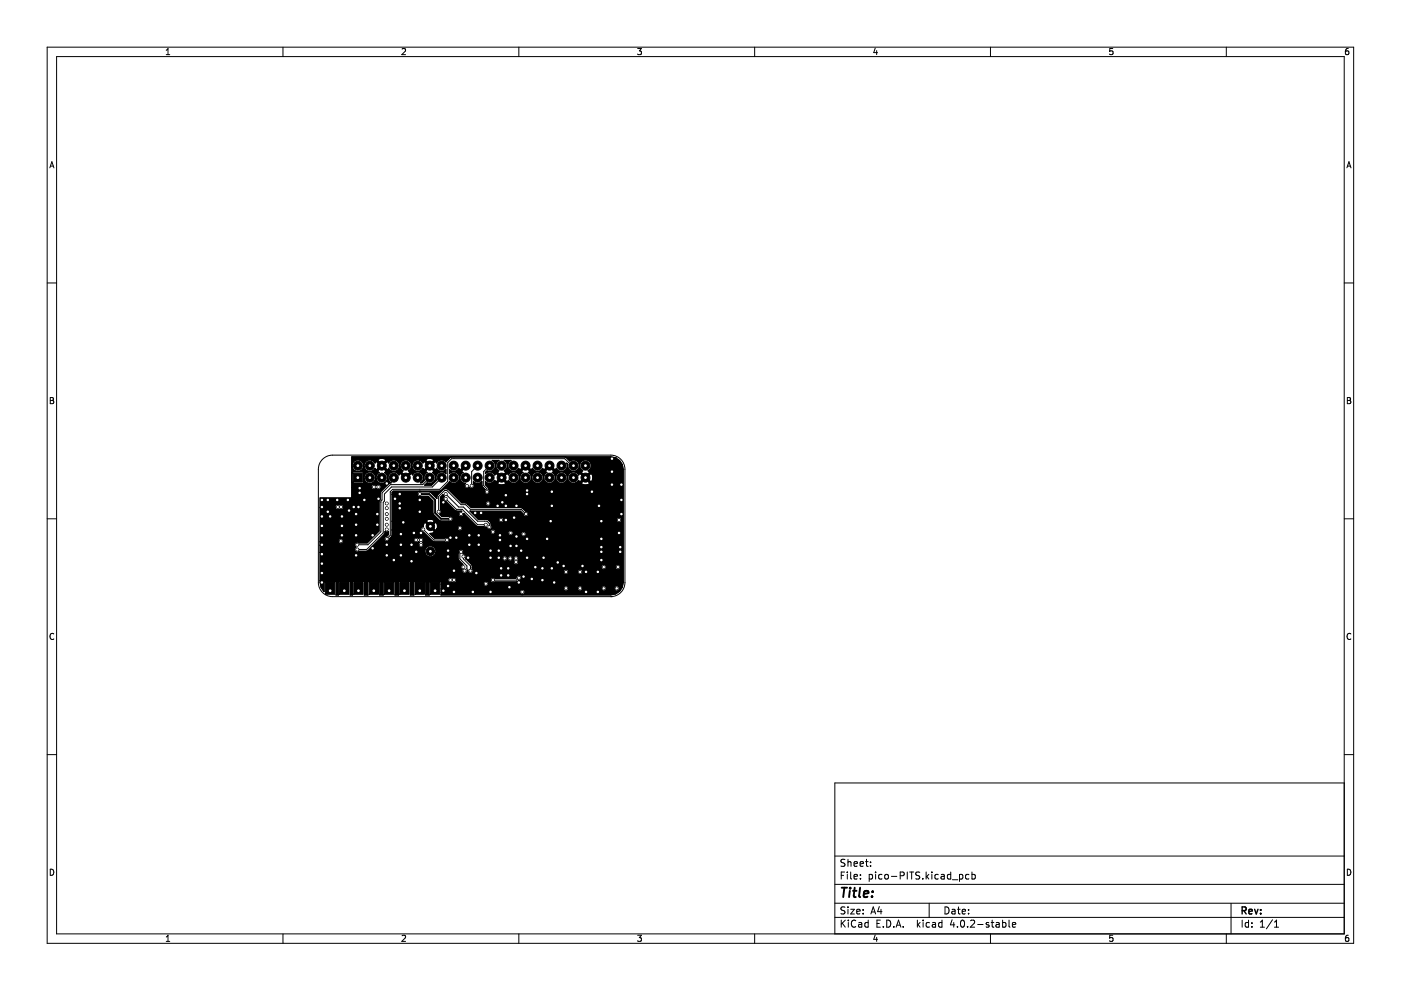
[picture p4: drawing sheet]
<svg xmlns="http://www.w3.org/2000/svg" width="297mm" height="210mm" viewBox="0 0 297 210" stroke-linecap="round" stroke-linejoin="round" font-family="sans-serif">
<g fill="none" stroke="#000" stroke-width=".21">
<path d="M10 10h277v190h-277zM12 12h273v186h-273zM35.2 11.6h.8M35.2 10.7l.4-.4v1.3M60 10v2M85.2 10.4l.5-.1 .3 .4-.8 .9h.8M110 10v2M135.2 10.3h.8l-.4 .5 .3 .1v.6l-.2 .1-.5-.1M160 10v2M185.6 10.2l-.4 1h.9M185.9 10.7v.9M210 10v2"/>
<path d="M235.9 10.3h-.6l-.1 .6 .7-.1v.7l-.2 .1-.5-.1M260 10v2M285.9 10.3l-.4 .1-.2 .2-.1 .7 .3 .3 .4-.1v-.7h-.4l-.3 .2M10.6 35.6l.4-1.3 .4 1.3M10.7 35.2h.6M285.6 35.6l.4-1.3 .4 1.3M285.7 35.2h.6M10 60h2M285 60h2M10.7 84.3h.4l.2 .2-.2 .4 .2 .1 .1 .3-.2 .3h-.5zM10.7 84.9h.4M74.6 99h.1"/>
<path d="M74.6 99a1.25 1.25 0 0 0 1.3 1 1.25 1.25 0 0 0 1.2-1M74.6 99a1.25 1.25 0 0 1 1.3-1.5 1.25 1.25 0 0 1 1.2 1.5M77.1 99h.1M78.9 97.6h1.2M80.2 97.4a1.2 1.2 0 0 1 1.6 .2l-.8 .9-.9-.9zM80.7 98.7h.5M80.7 98.7l-.9 .9-.3-.3a1.23 1.23 0 0 1-1.3 .7 1.23 1.23 0 0 1-1-1M80.7 98.7l-.9-.8-.3 .3a1.24 1.24 0 0 0-1.5-.7 1.24 1.24 0 0 0-.8 1.5M81 99l.8 .9-.3 .3a1.24 1.24 0 0 1 .4 1.9 1.24 1.24 0 0 1-1.9-.1 1.24 1.24 0 0 1 .4-1.8l-.3-.3zM81.2 98.7l.9 .9 .3-.3a1.23 1.23 0 0 0 1.3 .7 1.23 1.23 0 0 0 1-1M81.2 98.7l.9-.8 .3 .3a1.24 1.24 0 0 1 1.5-.6 1.24 1.24 0 0 1 .8 1.4M84.7 99h.1"/>
<path d="M84.8 99a1.25 1.25 0 0 1 1.2-1.5 1.25 1.25 0 0 1 1.3 1.5M84.8 99l.2 .4 .5 .4-.3 .3 .8 .9 .9-.9-.3-.3 .5-.4 .2-.4M87.3 99h.1M87.5 98a1.23 1.23 0 0 1 2.2 .2l.3-.3 .9 .8-.9 .9-.3-.3a1.24 1.24 0 0 1-1.8 .5 1.24 1.24 0 0 1-.4-1.8zM89.1 97.6h1.1M90.3 97.4a1.2 1.2 0 0 1 1.7 .2l-.9 .9-.9-.9zM95.5 97l-.9 .9a1.21 1.21 0 0 0-2 .3l-.4-.3-.8 .8 .8 .9 .3-.3a1.2 1.2 0 0 0 2 .3v.8a1.23 1.23 0 0 0-1.6-.2 1.23 1.23 0 0 0-.3 1.6l-1.1 1.1h-1.5l.5-.5a1.23 1.23 0 0 0 1.7-.6 1.23 1.23 0 0 0-.5-1.6l.3-.3-.9-.9-.9 .9 .4 .3a1.18 1.18 0 0 0-.6 1.6l-.5 .6h-.4a1.23 1.23 0 0 0 .4-2 1.23 1.23 0 0 0-2 .3l-.3-.3-1.2 1.1M95.5 97l.3-.1h24l1 .9a1.23 1.23 0 0 1 1.4-.1 1.23 1.23 0 0 1 .6 1.3M95.5 97h.1M98.7 99h.1M98.7 98.5h.1M99 98.7l-.3-.2-1.1 1.1-.3-.3a1.2 1.2 0 0 1-2 .3v.8a1.24 1.24 0 0 1 1.8 0 1.24 1.24 0 0 1 0 1.8 1.24 1.24 0 0 1-1.8-.1v.1"/>
<path d="M99 98.7l-1.1 1.2 .3 .3a1.22 1.22 0 0 0-.7 1.3 1.22 1.22 0 0 0 1.2 1M101.3 98.7l-1.3 1.3v3M103.8 98.7l-1.2 1.3v3l.7 .7v.6M111.2 98.7h.1M111.4 98.5l1.2 1.1 .3-.3a1.21 1.21 0 0 0 1.1 .7 1.21 1.21 0 0 0 1.1-.7l.3 .3 1.1-1.1 1.1 1.1 .3-.3a1.23 1.23 0 0 0 1.7 .6 1.23 1.23 0 0 0 .6-1.7l.2 .2a1.24 1.24 0 0 0 .9 1.6 1.24 1.24 0 0 0 1.5-1M111.4 98.5l-1.1 1.1-.3-.3a1.23 1.23 0 0 1-2 .3 1.23 1.23 0 0 1 .4-2h-1.5a1.21 1.21 0 0 1 .7 1.1 1.21 1.21 0 0 1-.7 1.1l.3 .3-.8 .9-.9-.9 .3-.3a1.21 1.21 0 0 1-.7-1.1 1.21 1.21 0 0 1 .7-1.1h-1.5a1.23 1.23 0 0 1 .6 1.7 1.23 1.23 0 0 1-1.7 .5l-.3 .3v.3a1.2 1.2 0 0 1 2 .3l.3-.3 .9 .9M111.7 98.7h.1M116.2 98.7h.1M116.8 98.7h.1M121.6 98.7h-.4l-1.4-1.4h-24l-.9 .8v4l-1.6 1.7h-10l-.5 .5v9.2l-.8 .8M122.8 99h.1M123.1 98a1.24 1.24 0 0 1 2-.1 1.24 1.24 0 0 1-.4 1.9l.3 .3-.9 .9-.8-.9 .3-.3a1.21 1.21 0 0 1-.5-1.8z"/>
<path d="M130.5 97.1h.1M130.5 97.1l.9 .5 .5 .9 .2 1v24a2.67 2.67 0 0 1-2.6 2.6h-36v-2.6l-.2-.3-2.2 .1-.1 2.8h-.8l.1-2.6-.3-.3-2.2 .1v2.8h-.8v-2.6l-.2-.3-2.2 .1-.1 2.8h-.8l.1-2.6-.3-.3-2.2 .1v2.8h-.8v-2.6l-.2-.3-2.2 .1-.1 2.8h-.8l.1-2.6-.3-.3-2.2 .1v2.8h-.6l.1-2.6-.3-.3-2.2 .1v2.8h-.6v-2.8l-2.3-.1-.2 .3v1.9l-.6-.9-.2-1v-17.9h6.6M130.5 97.1l-1-.2h-54.9v8.6M285.7 84.3h.4l.2 .2-.2 .4 .2 .1 .1 .3-.2 .3h-.5zM285.7 84.9h.4M10 110h2M67.9 117.1h22.2M67.9 115.6h7.3M67.9 114.9h3.8M67.9 107.6h3.1M68.3 106h1.2M68.3 109.5h1.7"/>
<path d="M68.3 111.5v2M68.3 115.5v2M68.3 119.5v2M71 107.6a.59 .59 0 0 0 .9 .4M71.5 106h2.3M71.9 107a.59 .59 0 0 0-.6 0 .59 .59 0 0 0-.3 .6M71.9 107h.1M71.9 108h.1M72 107a.58 .58 0 0 1 .7 .1 .58 .58 0 0 1 0 .8 .58 .58 0 0 1-.8 .1M72.5 111.5v2M74.5 105.6h.1M74.6 105.6h-.1"/>
<path d="M74.6 105.5v.1M74.6 103.4h4.1M74.6 100.3h.1M74.7 100.1h2.3v2.3h-2.3zM75 107.5h1M75.2 115.6l.2 .4M75.4 116h.1M77.1 101.5h.1M77.2 101.5a1.25 1.25 0 0 0 1.2 1 1.25 1.25 0 0 0 1.2-1M77.2 101.5a1.25 1.25 0 0 1 1.2-1.5 1.25 1.25 0 0 1 1.2 1.5M78.7 103.4a.58 .58 0 0 0 .4 .4 .58 .58 0 0 0 .6-.3M79 116.3l-1.5 1.5h-2"/>
<path d="M79.6 101.5h.1M79.7 103.5l.1 .1M79.8 103a.58 .58 0 0 0-.8-.3 .58 .58 0 0 0-.3 .7M79.8 102.9a.59 .59 0 0 1 .8-.1 .59 .59 0 0 1 0 .9 .59 .59 0 0 1-.8-.1M79.8 102.9v.1M80 109h-4.5v2.3M80 111.3v1.2l-1 1M80.4 106.1h.1M80.4 106.1v6.5l-2.6 2.5-1.7-.1a.59 .59 0 0 0-.7 0 .59 .59 0 0 0-.2 .6M81.5 113.3l-3.5 3.5-1.8 .1a.58 .58 0 0 1-.9 0 .58 .58 0 0 1 .2-.9M81.5 113.3h.1M81.5 113.3l.1-.6 .5 .1 .3-.1v.6l-.4 .4a.58 .58 0 0 0-.5 .8 .58 .58 0 0 0 1 .1"/>
<path d="M82 115.5v2.3M82.5 114.6h5.2M82.5 102.5h.1M82.5 102.5l-1.8 1.9-.1 1.4-.2 .3M83 113.8l-.4 .4-.1 .4M83 113.8h.1M83.1 110.5h7.3M83.1 112.4h6.1M83.1 104.9h5.3M85 115.5v2.3M85.8 101.3l.2 .2M85.8 101.3l-.9-.9-.3 .3a1.23 1.23 0 0 0-2-.3 1.23 1.23 0 0 0 .4 2l-.5 .1"/>
<path d="M85.8 101.3h.1M86 101.5h.1M86.3 101.3h.1M87.7 114.6a.59 .59 0 0 0 .4 .5 .59 .59 0 0 0 .6-.3M87.7 114.6a.58 .58 0 0 1 .3-.6 .58 .58 0 0 1 .8 .2 .58 .58 0 0 1 .9-.1 .58 .58 0 0 1-.2 .9 .59 .59 0 0 1 .2 .9 .59 .59 0 0 1-.9 0 .59 .59 0 0 1 .1-.9M87.8 113l-.5 .5v2M88.3 117v1l-1 1M88.4 104.9a.59 .59 0 0 0 .9 .3M88.7 114.8h.1M88.7 114.8l.3 .2M89 115h-.1M89 108.5v.3"/>
<path d="M89.2 112.4l2.5 2.4M89.2 112.4a.57 .57 0 0 1 .6-.7l.1-.8 .3-.1 1.9 1.9-.1 .2-.9 .2 1.1 1h2.1a.58 .58 0 0 1 .9 0 .58 .58 0 0 1 0 .8 .58 .58 0 0 1-.9 0l-2.4-.1M89.3 104.3a.59 .59 0 0 0-.6 0 .59 .59 0 0 0-.3 .6M89.3 104.3h.1M89.3 105.2h.1M89.3 104.3h1.9l1.4 1.4 .1-.7 1.3-1.3 .8-.1 3.1 3 1 .1 1 .9h10.6l1 .8a.58 .58 0 0 1 .6 .6 .58 .58 0 0 1-.6 .6 .58 .58 0 0 1-.6-.6l-.6-.6h-10.7l1.8 1.7 2 .1 .6 .5M89.8 112.3l2.2 2.2h2.8M90.5 110.3a1.15 1.15 0 0 1 1.6 .2l-.8 .8-.9-.8zM91.1 101.3l-1.5 1.5h-6.8l-1.8 1.7v1.5l-.2 .3v6.5l-2.8 2.7h-2.2M91.3 111.9h-.1M91.5 111.6h-.5M91.7 114.8h.1"/>
<path d="M91.7 114.8h.2M91.9 114.8h.1M92 112.9h11.9M92.3 110.8a1.07 1.07 0 0 1 .3 1.5l-.3 .1-.8-.8zM92.4 117.3h4.7M92.6 112.1h4.3M93 108.5v-3.2l1.3-1.3h.5l3 3h1l1 1h10.7l1 1M93.5 104h.1M93.5 104l-.2 .1h-9.9l-.3 .3v9.1l-.1 .3M93.7 101.3l-2 2h-8.7l-1.5 1.5v1.5l-.2 .2v6.5l-3.5 3.5h-2M93.9 104.9l-.5 .5v2.7l.1 .1a.57 .57 0 0 1-.3 .8l.5 .5h1.5a.59 .59 0 0 1 .9 .5 .59 .59 0 0 1-.9 .5h-1.7l-.3-.2-1.4-1.4v-2.7l-1-1h-1.5M93.9 104.9l.3 .3"/>
<path d="M93.9 104.9h.1M94.2 105.3a.58 .58 0 0 0-.3 .6 .58 .58 0 0 0 .6 .4l2 2M94.2 105.2v.1M94.5 104.8l2.8 2.7h1l3 3h2l.5 .5v.8M94.5 105.8l2.3 2.2h1.2l3.3 3.3h1.7M95.2 102.3l-1.7 1.7M95.2 102.3h.1M95.3 102.2h.1M95.3 102.2l-.1 .1M96.5 108.3h.1M96.6 108.3h.1M96.6 108.3l1.3 .1a.58 .58 0 0 0-.7 .5 .58 .58 0 0 0 .6 .7 .58 .58 0 0 0 .5-.8l2.8 2.8h1.5l.6 .2a.58 .58 0 0 0 .8 .5 .58 .58 0 0 0 .1-1l-.1-.6"/>
<path d="M97.1 117.3l.1 1.3 .9 1.1a.58 .58 0 0 0-.4 .5 .58 .58 0 0 0 .3 .6 .58 .58 0 0 0 .4 .8 .58 .58 0 0 0 .7-.6l.1-.2a.58 .58 0 0 0 .7 .8 .58 .58 0 0 0 .2-1l-.1-.9M97.2 117.1l-.1 .2M97.2 117.1a.58 .58 0 0 1 .7-.7 .58 .58 0 0 1 .2 1 .58 .58 0 0 1 .7 .3 .58 .58 0 0 1-.1 .7l1.3 1.3M97.2 117.1h.1M97.8 117l-.3 .3v1.2l1.5 1.5v.5l-.5 .5M98.3 118v.5l1.5 1.5v1M98.7 102.5a.59 .59 0 0 0-.1 .9 .59 .59 0 0 0 .9-.1M98.7 102.5h.1M98.8 118.5h7.6M99.1 106.9h3.8M99.5 103.3h.1M99.5 113.5l2 2"/>
<path d="M99.5 103.3a.58 .58 0 0 0 .9 .1 .58 .58 0 0 0 0-.8v-.5a1.18 1.18 0 0 0 1.8 0v1l.7 .7a.58 .58 0 0 0-.1 .9 .58 .58 0 0 0 .9 0 .58 .58 0 0 0-.1-.9l-.1-.4M100 119.7h.1M101.5 113.5l-2 2M103.5 103.4h.1M103.6 110.4h2.1M104 118.3h1.8M104 116.8h1.8M104 110.7h.1M104.3 102.4h1.2M105 113.1h2.7M105.7 110.4a.59 .59 0 0 0 .5 .4 .59 .59 0 0 0 .6-.4M105.7 110.4a.59 .59 0 0 1 .6-.7 .59 .59 0 0 1 .5 .7"/>
<path d="M106.1 101.3l-.9 .8-.3-.3a1.2 1.2 0 0 1-2 .3v.7l.6 .6M106.1 101.3h.5M106.4 101.5l.8 .9a1.12 1.12 0 0 1-1.6 .2l-.1-.2zM106.4 118.5a.59 .59 0 0 0 .6 .5 .59 .59 0 0 0 .6-.5M106.6 101.3l.9-.9 .3 .3a1.24 1.24 0 0 1 1.5-.6 1.24 1.24 0 0 1 .8 1.4M106.6 101.3l.9 .8 .3-.3a1.23 1.23 0 0 0 1.3 .7 1.23 1.23 0 0 0 1-1M106.8 110.4h23.9M107.6 118.5h.1M107.6 118.3a.59 .59 0 0 0-.7-.5 .59 .59 0 0 0-.5 .7M107.6 118.5a.59 .59 0 0 0 .6 .5 .59 .59 0 0 0 .6-.5M107.6 118.3a.59 .59 0 0 1 .7-.5 .59 .59 0 0 1 .5 .7M107.6 118.3v.2"/>
<path d="M108.7 113.4h1.7M108.8 118.5h.1M108.9 118.1a.63 .63 0 0 1 .9-.1 .63 .63 0 0 1 .1 .9 .58 .58 0 0 1-.1 .8 .58 .58 0 0 1-.8-.1 .58 .58 0 0 1 0-.8l-.2-.3zM109.5 113.8v2M110.1 101.5h.1M110.2 101.5a1.19 1.19 0 0 1 .7-1.3l-.3-.3 .8-.9 .9 .9-.3 .3a1.19 1.19 0 0 1 .7 1.3M110.2 101.5a1.25 1.25 0 0 0 1.2 1 1.25 1.25 0 0 0 1.3-1M111.8 114.3v4M112.7 101.5h.1M112.7 101.5a1.25 1.25 0 0 0 1.3 1 1.25 1.25 0 0 0 1.2-1M112.7 101.5a1.25 1.25 0 0 1 1.3-1.5 1.25 1.25 0 0 1 1.2 1.5M115.2 101.5h.1"/>
<path d="M115.3 101.5a1.25 1.25 0 0 0 1.2 1 1.25 1.25 0 0 0 1.2-1M115.3 101.5a1.19 1.19 0 0 1 .7-1.3l-.4-.3 .9-.9 .9 .9-.3 .3a1.19 1.19 0 0 1 .6 1.3M116 114.3v3.2l-.7 .8M117 107.3v3l-.2 .2M117 104.3h8.5M117.7 101.5h.1M117.8 101.5a1.25 1.25 0 0 0 1.2 1 1.25 1.25 0 0 0 1.3-1M117.8 101.5a1.25 1.25 0 0 1 1.3-1.5 1.25 1.25 0 0 1 1.2 1.5M120.3 101.5h.1M122.1 102.4h1.2M123.9 101.3l-.9 .8-.3-.3a1.23 1.23 0 0 1-1.3 .7 1.23 1.23 0 0 1-1-1M123.9 101.3l-.9-.9-.3 .3a1.24 1.24 0 0 0-1.5-.6 1.24 1.24 0 0 0-.8 1.4"/>
<path d="M123.9 101.3h.5M124.1 101.5l.9 .9a1.12 1.12 0 0 1-1.6 .2l-.1-.2zM124.4 101.3l.9-.9a1.12 1.12 0 0 1 .2 1.6l-.2 .1zM127 107.3v2.7l.5 .5M127.5 118.8l-.7 .7v1.8M129.8 102.8h2M131.8 106v3M285 110h2M11.4 134.4a.58 .58 0 0 0-.8 .5 .58 .58 0 0 0 .8 .6M67.9 123.1h27M93.5 125.6h16.7M93.5 124.9h25.9"/>
<path d="M93.5 123.9h8.9M94.9 123.1a.64 .64 0 0 1 .3-.6 .64 .64 0 0 1 .7 0 .59 .59 0 0 1 .7 0 .59 .59 0 0 1 .2 .6M94.9 123.1a.66 .66 0 0 0 1 .4 .59 .59 0 0 0 .9-.4M96.8 123.1h7.1M100.1 120.4h27.3M100.2 121.4h19.2M100.3 125.5h3.7M104 122.7a.58 .58 0 0 1 .9-.1h4.4a.61 .61 0 0 1 .5-.7 .61 .61 0 0 1 .7 .5 .61 .61 0 0 1-.5 .7l-.5 .3h-4.6a.58 .58 0 0 1-.8 .1 .58 .58 0 0 1-.1-.8zM106.3 120.5l1.5 1.5M107.8 120.5l-1.5 1.5M110 122.5l-.5 .5h-5M113.5 120.3h1.3l.2 .2"/>
<path d="M119.4 124.9a.59 .59 0 0 0 .6 .4 .59 .59 0 0 0 .6-.4M119.4 121.4a.59 .59 0 0 1 .6-.7 .59 .59 0 0 1 .6 .7M119.4 124.9a.59 .59 0 0 1 .6-.7 .59 .59 0 0 1 .6 .7M119.4 121.4a.59 .59 0 0 0 .6 .4 .59 .59 0 0 0 .6-.4M120.6 124.9h1.8M120.6 121.4h1.8M122.4 124.9a.59 .59 0 0 0 .6 .4 .59 .59 0 0 0 .6-.4M122.4 124.9a.59 .59 0 0 1 .6-.7 .59 .59 0 0 1 .6 .7M123.5 120v.5l.8 .8M123.6 124.9h3.8M124.3 125.5h2.5M127.4 120.4a.59 .59 0 0 1 .6-.7 .59 .59 0 0 1 .6 .7"/>
<path d="M127.4 124.9a.59 .59 0 0 0 .6 .4 .59 .59 0 0 0 .6-.4M127.4 124.9a.59 .59 0 0 1 .6-.7 .59 .59 0 0 1 .6 .7M127.4 120.4a.59 .59 0 0 0 .6 .4 .59 .59 0 0 0 .6-.4M128.6 124.9h1.6M128.6 120.4h1.8M129.5 126.5a3 3 0 0 0 3-3v-24a3 3 0 0 0-3-3h-59a3 3 0 0 0-3 3v24a3 3 0 0 0 3 3h59.3M286.4 134.4a.58 .58 0 0 0-.8 .5 .58 .58 0 0 0 .8 .6M10 160h2M285 166h-108v32M285 160h2M10.7 184.3a.66 .66 0 0 1 .7 .6 .66 .66 0 0 1-.7 .7zM35.2 198.7l.4-.4v1.3"/>
<path d="M35.2 199.6h.8M60 198v2M85.2 198.4l.5-.1 .3 .4-.8 .9h.8M110 198v2M135.2 198.3h.8l-.4 .5 .3 .1v.6l-.2 .1-.5-.1M160 198v2M177 194.5h108M177 191.5h108M177 187.5h108M177 181.5h108M178.4 195.1v1.5M178.4 185.6h.5"/>
<path d="M178.6 195.7l.6 .9M179.1 184.9h-.7v1.5M179.1 192.4l-.5-.1-.2 .1v.5l.6 .2 .1 .4-.2 .3-.6-.1M179.1 182.3l-.5-.1-.2 .1v.5l.6 .2 .1 .4-.2 .3-.6-.1M179.2 195.1l-.8 .8M179.6 184.9v.1M179.6 185.4v1M179.8 182.2v1.5M179.8 192.3v.1M179.8 192.8v1M179.8 182.8l.2-.1 .4 .1v.9M179.9 195.1v.1"/>
<path d="M179.9 195.6v1M180.4 192.8h.7l-.7 1h.7M180.4 184.9v1.3l.2 .2M181.1 183.2l.7-.2-.1-.2-.4-.1-.2 .2v.7h.6M181.1 185.9l.7-.2-.1-.2-.4-.1-.2 .2v.7h.6M181.4 195.2a.71 .71 0 0 0-1 .5 .71 .71 0 0 0 .7 .9l.3-.2M181.6 193.3l.8-.2-.1-.2-.4-.1-.3 .2 .1 .7h.6M182.1 195.7h.5l.1 .9M182.4 183.2l.7-.2-.1-.2-.4-.1-.2 .2v.7h.6M182.4 186.2v.2M182.4 185.5v.1M182.7 195.9l-.5 .1-.2 .2 .2 .4 .5-.1"/>
<path d="M183 193.6v.2M183 192.9v.1M183.5 182.7h.6M183.7 182.2v1.3l.4 .2M184.1 195.7l-.5-.1-.2 .3 .1 .6h.6M184.1 195.1v1.5M184.3 185.5l.4-.1 .3 .3-.1 .6h-.6M184.3 185.4v1.5M184.6 183.5v.2M184.6 182.8v.1M184.6 193.8l.5-1.5 .5 1.5M184.8 193.4h.7"/>
<path d="M185.6 198.2l-.4 1h.9M185.6 184.9v.1M185.6 185.4v1M185.9 198.7v.9M185.9 195.8h.5M186.4 192.2l-.3 1.1h.9M186.6 195.1h-.7v1.5h.7M186.8 192.8v1M187 185.5l-.4-.1-.3 .3 .1 .6h.6M187.3 196.4v.2M187.6 185.5l.3-.1 .4 .1 .1 .6-.2 .2-.3 .1-.3-.2zM188 195.1a.76 .76 0 0 1 .9 .7 .76 .76 0 0 1-.9 .8z"/>
<path d="M189 185.8h1.1M189.5 196.4v.2M190 196.6l.5-1.5 .5 1.5M190.1 196.2h.8M190.9 185.7l.7-.1 .1-.2-.1-.4-.7-.1v1.5M191.5 196.4v.2M192.4 184.9v1.5M192.9 184.9h.8M193.3 184.9v1.5M194.5 195.1v1.5M194.6 196l.5 .6M195 185l-.6-.1-.2 .1v.5l.7 .2 .1 .4-.3 .3-.6-.1"/>
<path d="M195.1 195.6l-.6 .6M195.6 186.2v.2M195.7 195.1v.1M195.7 195.6v1M196.4 184.9v1.5M196.5 185.8l.4 .6M196.9 185.4l-.5 .6M197 191.5v3M197.1 195.7l-.5-.1-.2 .3 .1 .6h.6M197.6 184.9v.1M197.6 185.4v1M197.7 195.7h.6l.1 .9"/>
<path d="M198.4 195.9l-.5 .1-.3 .2 .3 .4 .5-.1M198.9 185.5l-.4-.1-.3 .3 .2 .6h.5M199.6 185.5h.5l.1 .9M199.7 195.7l-.4-.1-.3 .3 .1 .6h.6M199.7 195.1v1.5M200.2 185.7l-.5 .1-.2 .2 .2 .4 .5-.1M200.4 192.3a.76 .76 0 0 1 .8 .7 .76 .76 0 0 1-.8 .8zM201.6 185.5l-.5-.1-.2 .3 .1 .6h.6M201.6 184.9v1.5M201.9 192.9h.5l.1 .9M201.9 195l-.4 1.1h.9M201.9 186.5h1.2"/>
<path d="M202.2 195.6v1M202.5 193.1l-.5 .1-.2 .2 .2 .4 .5-.1M203 192.8h.6M203 196.4v.2M203.2 192.3v1.3l.4 .2M203.4 185.5l.5-.1 .2 .3-.1 .6h-.6M203.4 185.4v1.5M203.8 195.2l.2-.1a.8 .8 0 0 1 .5 .7 .8 .8 0 0 1-.5 .8l-.4-.6zM204 193.3l.7-.2-.1-.2-.4-.1-.2 .2 .1 .7h.5M205.1 196.4v.2M205.4 193.6v.2M205.4 192.9v.1"/>
<path d="M205.4 185.5l-.4-.1-.3 .3 .2 .6h.5M205.8 195.2l.6-.1 .2 .4-.9 1.1h.9M206.1 185.5l.4-.1 .3 .3-.2 .6h-.5M206.1 184.9v1.5M207.3 196h1.1M209.6 195.7l-.3-.1-.2 .2v.2l.5 .2v.3h-.5M210 198v2M210.1 195.6h.6M210.4 195.1v1.3l.3 .2M211.2 195.7h.6l.1 .9M211.9 195.9l-.5 .1-.3 .2 .3 .4 .5-.1M212.6 195.7l.4-.1 .3 .3-.2 .6h-.5"/>
<path d="M212.6 195.1v1.5M213.9 195.1v1.3l.2 .2M214.6 196.1l.8-.2-.1-.2-.4-.1-.3 .2 .1 .7h.6M235.9 198.3h-.6l-.1 .6h.7v.6l-.2 .1-.5-.1M260 198v2M261 191.5v6.5M263.4 195.1v1.5M264.7 195.7l-.4-.1-.3 .3 .1 .6h.6M264.7 195.1v1.5M265.4 196.4v.2M265.4 195.7v.1M267.2 196.6h.9"/>
<path d="M267.2 195.5l.4-.4v1.5M269.8 195l-1.3 1.9M270.2 196.6h.9M270.2 195.5l.4-.4v1.5M285.7 184.3a.66 .66 0 0 1 .7 .6 .66 .66 0 0 1-.7 .7zM285.9 198.3l-.4 .1-.2 .2-.1 .7 .3 .3 .4-.1v-.6l-.4-.1-.3 .2"/>
<circle cx="72.3" cy="114.8" r=".59"/>
<circle cx="91.3" cy="116.9" r="1.2"/>
<circle cx="97.5" cy="112" r=".59"/>
<circle cx="103.5" cy="106.8" r=".59"/>
<circle cx="104.5" cy="112.8" r=".59"/>
<circle cx="108.3" cy="113" r=".59"/>
<circle cx="111" cy="113.3" r=".59"/>
<circle cx="131.3" cy="110.3" r=".59"/>
<circle cx="103" cy="123.8" r=".59"/>
<circle cx="110.8" cy="125.5" r=".59"/>
<circle cx="123" cy="121.3" r=".59"/>
<circle cx="130.8" cy="124.8" r=".59"/>
<circle cx="131" cy="120.3" r=".59"/>
</g>
<path d="M263.4 193.1l.7-.1 .1-.2-.1-.4-.7-.1v1.5M263.7 193.1l.5 .7M264.8 193.3l.7-.2-.1-.2-.4-.1-.2 .2 .1 .7h.5M266 192.8l.4 1 .3-1M267.3 193.6v.2M267.3 192.9v.1" fill="none" stroke="#000" stroke-width=".3"/>
<path d="M89 104.8h2l1.3 1.2v2.8l1.2 1.2h2M100.8 108.8h1.2M178.5 188.2h1.1M179 188.2l-.2 2M180.2 188.9l-.2 1.3M180.3 188.2l-.1 .2M180.8 188.9h.8M181.2 188.2l-.2 1.7 .1 .2 .3 .1M182.4 188.2l-.3 1.7 .3 .3M183.1 189.5l1-.1v-.4l-.6-.1-.3 .3v.9h.7M184.9 190v.2M185 189v.2" fill="none" stroke="#000" stroke-width=".4"/>
<g fill="#000" stroke="#000" stroke-width=".21">
<path d="M74.9 100.3h1.9v1.9h-1.9z" fill-rule="evenodd"/>
<path d="M69 123.5h2v2.5h-2z" fill-rule="evenodd"/>
<path d="M72 123.5h2v2.5h-2z" fill-rule="evenodd"/>
<path d="M75 123.5h2v2.5h-2z" fill-rule="evenodd"/>
<path d="M78.3 123.5h2v2.5h-2z" fill-rule="evenodd"/>
<path d="M81.5 123.5h2v2.5h-2z" fill-rule="evenodd"/>
<path d="M84.8 123.5h2v2.5h-2z" fill-rule="evenodd"/>
<path d="M88 123.5h2v2.5h-2z" fill-rule="evenodd"/>
<path d="M91.3 123.5h2v2.5h-2z" fill-rule="evenodd"/>
<path d="M74.6 96.9h54.9l1 .2 .9 .5 .5 .9 .2 1v24a2.67 2.67 0 0 1-2.6 2.6h-36v-.5h16.7l.1 .2a.59 .59 0 0 0 .9 0 .59 .59 0 0 0-.3-.9 .59 .59 0 0 0-.7 .7h-16.7v-.7h25.9l.1 .2a.59 .59 0 0 0 .6 .2 .59 .59 0 0 0 .5-.4h1.8l.1 .2a.59 .59 0 0 0 .6 .2 .59 .59 0 0 0 .5-.4h3.8l.1 .2a.59 .59 0 0 0 .6 .2 .59 .59 0 0 0 .5-.4h1.6l.1 .2a.59 .59 0 0 0 .9 0 .59 .59 0 0 0-.3-.9 .59 .59 0 0 0-.7 .7h-1.6v-.3a.59 .59 0 0 0-.7-.4 .59 .59 0 0 0-.5 .7h-3.8v-.3a.59 .59 0 0 0-.7-.4 .59 .59 0 0 0-.5 .7h-1.8v-.3a.59 .59 0 0 0-.7-.4 .59 .59 0 0 0-.5 .7h-25.9v-1h8.9l.1 .2a.59 .59 0 0 0 1 0 .59 .59 0 0 0-.4-.9 .59 .59 0 0 0-.7 .7h-8.9l-.1-.7h-2.1l-.3 .3v2.6h-.8v-2.8l-2.2-.1-.3 .3 .1 2.6h-.8v-2.8l-2.2-.1-.3 .3v2.6h-.8v-2.8l-2.2-.1-.3 .3 .1 2.6h-.8v-2.8l-2.2-.1-.3 .3v2.6h-.8v-2.8l-2.2-.1-.3 .3 .1 2.6h-.6v-2.8l-2.2-.1-.3 .3 .1 2.6h-.6v-2.8l-2.2-.1-.3 .3v1.9a2.69 2.69 0 0 1-.8-2.3h27l.1 .2a.74 .74 0 0 0 .9 .2 .59 .59 0 0 0 .9-.4h7.1l.1 .2a.58 .58 0 0 0 .9 .1h4.6l.6-.3a.61 .61 0 0 0 .4-.8 .61 .61 0 0 0-.7-.4 .61 .61 0 0 0-.5 .7h-4.4l-.1-.1a.59 .59 0 0 0-.6 0 .59 .59 0 0 0-.3 .6h-7.1v-.2a.66 .66 0 0 0-1-.4 .59 .59 0 0 0-.6 0 .59 .59 0 0 0-.3 .6h-27v-6h22.2l.2 .5a1.18 1.18 0 0 0 1.1 .5 1.18 1.18 0 0 0 1-.8h4.7l.1 1.3 .9 1.1a.58 .58 0 0 0-.4 .5 .58 .58 0 0 0 .3 .6 .58 .58 0 0 0 .4 .8 .58 .58 0 0 0 .7-.6l.1-.1a.58 .58 0 0 0 .3 .6 .58 .58 0 0 0 .7-.1h19.2l.1 .2a.59 .59 0 0 0 .6 .2 .59 .59 0 0 0 .5-.4h1.8l.1 .2a.59 .59 0 0 0 1 0 .59 .59 0 0 0-.4-.9 .59 .59 0 0 0-.7 .7h-1.8v-.3a.59 .59 0 0 0-.7-.4 .59 .59 0 0 0-.5 .7h-19.2l.1-.5-.2-.5h27.3a.59 .59 0 0 0 .6 .4 .59 .59 0 0 0 .6-.4h1.8l.1 .2a.59 .59 0 0 0 1 0 .59 .59 0 0 0-.4-.9 .59 .59 0 0 0-.7 .7h-1.8v-.3a.59 .59 0 0 0-.7-.4 .59 .59 0 0 0-.5 .7h-27.3l-.1-.7-1.2-1.2h7.6a.62 .62 0 0 0 .6 .5 .62 .62 0 0 0 .6-.5 .62 .62 0 0 0 .6 .5 .62 .62 0 0 0 .6-.5l.2 .3a.58 .58 0 0 0 0 .8 .58 .58 0 0 0 .8 0 .58 .58 0 0 0 0-.8 .58 .58 0 0 0-.2-1 .58 .58 0 0 0-.8 .7v-.2a.59 .59 0 0 0-.7-.5 .59 .59 0 0 0-.5 .7v-.2a.59 .59 0 0 0-.7-.5 .59 .59 0 0 0-.5 .7h-7.6l-.1-.1 .1-.3a.59 .59 0 0 0-.7-.7 .6 .6 0 0 0-.3-1 .6 .6 0 0 0-.7 .9h-4.7v-.2a1.2 1.2 0 0 0-1.1-1.4 1.2 1.2 0 0 0-1.2 1.4h-22.2v-1.5h7.3l.3 .4a.58 .58 0 0 0-.2 .9 .58 .58 0 0 0 .9 0l1.8-.1 3.5-3.5 .1-.6 .5 .1 .3-.1v.6l-.5 .4a.58 .58 0 0 0-.4 .8 .58 .58 0 0 0 1 .1h5.2l.1 .2a.58 .58 0 0 0 .9 0l.2 .2a.59 .59 0 0 0-.1 .9 .59 .59 0 0 0 .9 0 .59 .59 0 0 0-.2-.9 .58 .58 0 0 0 .2-.9 .58 .58 0 0 0-.9 .1 .58 .58 0 0 0-.8-.2 .58 .58 0 0 0-.3 .6h-5.2l.1-.4 .5-.6v-1.2h6.1l2.7 2.4 2.5 .2a.58 .58 0 0 0 .8-.1 .58 .58 0 0 0-.1-.9 .58 .58 0 0 0-.8 .1h-2.1l-1.1-1 .9-.2h11.9a.58 .58 0 0 0 .5 .4 .58 .58 0 0 0 .6-.2h2.7l.1 .2a.58 .58 0 0 0 .9 .1h1.7l.1 .2a.59 .59 0 0 0 1 0 .59 .59 0 0 0-.4-.9 .59 .59 0 0 0-.7 .7l-1.7-.1a.59 .59 0 0 0-.3-.9 .59 .59 0 0 0-.7 .7h-2.7a.59 .59 0 0 0-.4-.9 .59 .59 0 0 0-.7 .7h-11.9l.1-.2-1.1-1.1h.5l.8 .8 .3-.3h4.3l.1 .2a.59 .59 0 0 0 1 0 .59 .59 0 0 0-.4-.9 .59 .59 0 0 0-.7 .7h-4.3l.1-.9-.1-.3-.3-.1-.8 .8h-.5l-.8-.8-.3 .1-.1 .8h-.2a.59 .59 0 0 0-.4 .7h-6.1v-1.9h7.3l.9 .8 .8-.8-.1-.2a1.07 1.07 0 0 0-1.6 .2h-7.3v-5.6h5.3l.1 .2a.58 .58 0 0 0 .8 .1h1.5l1 1v2.7l1.4 1.4 .3 .2h1.7a.59 .59 0 0 0 .9-.5 .59 .59 0 0 0-.9-.5h-1.5l-.5-.5 .4-.4-.2-.5v-2.7l.5-.5 .3 .3a.58 .58 0 0 0-.3 .7 .58 .58 0 0 0 .6 .4l2.1 2 1.3 .1a.59 .59 0 0 0-.7 .6 .59 .59 0 0 0 .6 .6 .59 .59 0 0 0 .5-.8l2.8 2.8h1.5l.6 .3a.58 .58 0 0 0 .8 .4 .58 .58 0 0 0 .1-1v-.4l-.5-.5h2.1a.59 .59 0 0 0 .5 .4 .59 .59 0 0 0 .6-.4h23.9l.1 .2a.59 .59 0 0 0 .9 0 .59 .59 0 0 0-.3-.9 .59 .59 0 0 0-.7 .7h-23.9v-.3a.59 .59 0 0 0-.7-.4 .59 .59 0 0 0-.4 .7h-2.1l-.3-.3h-1.9l-1.8-1.7h10.7l.6 .6a.58 .58 0 0 0 .6 .6 .58 .58 0 0 0 .6-.6 .58 .58 0 0 0-.6-.6l-1-.8h-10.6l-.8-.7h3.8l.1 .2a.59 .59 0 0 0 1 0 .59 .59 0 0 0-.4-.9 .59 .59 0 0 0-.7 .7h-3.8l-.3-.3h-.9l-3.1-3-.8 .1-1.3 1.3-.1 .7-1.4-1.4h-1.9a.59 .59 0 0 0-.6 0 .59 .59 0 0 0-.3 .6h-5.3v-.5l.3-.3h9.9l.2-.1 1.8-1.9a1.24 1.24 0 0 0 1.8 .1 1.24 1.24 0 0 0 0-1.8 1.24 1.24 0 0 0-1.8 0v-.8l.2 .2a1.22 1.22 0 0 0 1.8-.5l.3 .3 1.1-1.1 .3 .2-1.1 1.2 .3 .3h-.2a1.23 1.23 0 0 0-.5 1.4 1.23 1.23 0 0 0 1.2 .9 .58 .58 0 0 0-.1 .9 .58 .58 0 0 0 .9-.1 .58 .58 0 0 0 .9 .2 .58 .58 0 0 0 0-.9v-.5l.2 .2a1.2 1.2 0 0 0 1.6-.2v1l.7 .7a.58 .58 0 0 0-.1 .9 .58 .58 0 0 0 .9 0 .58 .58 0 0 0-.1-.9l-.1-.4-.6-.6v-.7l.7 .4 1.9-.1a1.07 1.07 0 0 0 1.7 0l-.8-.9-.9 .9h-1.2l.6-.6 .3 .3 .9-.8h.5l.9 .8 .3-.3v.2a1.34 1.34 0 0 0 1.4 .5 1.34 1.34 0 0 0 1-1 1.31 1.31 0 0 0 1.3 1 1.31 1.31 0 0 0 1.2-1 1.31 1.31 0 0 0 1.3 1 1.31 1.31 0 0 0 1.3-1 1.31 1.31 0 0 0 1.3 1 1.31 1.31 0 0 0 1.2-1 1.31 1.31 0 0 0 1.3 1 1.31 1.31 0 0 0 1.3-1 1.22 1.22 0 0 0 1.7 .9h1.2l.1 .2a1.12 1.12 0 0 0 1.6-.2l-.9-.9-.8 .9h-1.2l.6-.6 .3 .3 .9-.8h.5l.9 .8 .2-.1a1.12 1.12 0 0 0-.2-1.6l-.9 .9h-.5l-.9-.9-.3 .3-.1-.1a1.25 1.25 0 0 0-1.5-.5 1.25 1.25 0 0 0-.7 1.4l-.1-.5a1.25 1.25 0 0 0-1.5-1 1.25 1.25 0 0 0-1 1.5l-.2-.9-.5-.4 .3-.3-.9-.9-.9 .9 .4 .3-.5 .4-.3 .9a1.25 1.25 0 0 0-1.2-1.5 1.25 1.25 0 0 0-1.3 1.5l-.2-.9-.5-.4 .3-.3-.9-.9-.8 .9 .3 .3-.5 .4-.3 .9a1.24 1.24 0 0 0-.8-1.4 1.24 1.24 0 0 0-1.5 .6l-.3-.3-.9 .9h-.5l-.9-.9-.3 .3v-.1a1.22 1.22 0 0 0-2-.2v-.3l.3-.3a1.23 1.23 0 0 0 1.7-.5 1.23 1.23 0 0 0-.6-1.7h1.5l-.1 .1a1.23 1.23 0 0 0 .1 2.1l-.3 .3 .9 .9 .8-.9-.3-.3a1.21 1.21 0 0 0 .7-1.1 1.21 1.21 0 0 0-.7-1.1h1.5l-.2 .1a1.24 1.24 0 0 0-.2 2 1.24 1.24 0 0 0 2-.4l.3 .3 1.1-1.1 1.2 1.1 .3-.3a1.21 1.21 0 0 0 1.1 .7 1.21 1.21 0 0 0 1.1-.7l.3 .3 1.1-1.1 1.1 1.1 .3-.3a1.23 1.23 0 0 0 1.7 .6 1.23 1.23 0 0 0 .6-1.7l.2 .3a1.29 1.29 0 0 0 1 1.4 1.29 1.29 0 0 0 1.5-.9l.2 .4 .5 .4-.3 .3 .8 .9 .9-.9-.3-.3h.1a1.25 1.25 0 0 0-.2-2.2 1.25 1.25 0 0 0-1.7 1.4l-.1-.5a1.23 1.23 0 0 0-2-.7l-1-.9h-24l-1.2 1-.3-.2a1.22 1.22 0 0 0-1.7 .5l-.4-.3-.8 .8 .8 .9 .3-.3a1.2 1.2 0 0 0 2 .3v.8l-.2-.2a1.24 1.24 0 0 0-1.5 .1 1.24 1.24 0 0 0-.2 1.5l-1.1 1.1h-1.5l.5-.5 .4 .1a1.24 1.24 0 0 0 1.4-.8 1.24 1.24 0 0 0-.6-1.5l.3-.3-.9-.9-.9 .9 .4 .3a1.18 1.18 0 0 0-.6 1.6l-.5 .6h-.4a1.23 1.23 0 0 0 .4-2 1.23 1.23 0 0 0-2 .3l-.3-.3-1.2 1.1-1.1-1.1-.3 .3a1.23 1.23 0 0 0-2-.3 1.23 1.23 0 0 0 .4 2l-.5 .1-1.8 1.9-.1 1.4-.2 .5v6.3l-2.6 2.5-1.7-.1a.59 .59 0 0 0-.7 0 .59 .59 0 0 0-.2 .6h-7.3v-.7h3.8l.1 .2a.59 .59 0 0 0 .9 0 .59 .59 0 0 0-.3-.9 .59 .59 0 0 0-.7 .7h-3.8v-7.3h3.1l.1 .2a.66 .66 0 0 0 .9 .2 .6 .6 0 0 0 .9-.5 .6 .6 0 0 0-1-.5 .59 .59 0 0 0-.6 0 .59 .59 0 0 0-.3 .6h-3.1v-2h6.6l.1-2.2h4.1l.1 .2a.58 .58 0 0 0 .9-.1 .58 .58 0 0 0 .9 .2 .58 .58 0 0 0 0-.9 .58 .58 0 0 0-.8 .2 .58 .58 0 0 0-.8-.3 .58 .58 0 0 0-.3 .7h-4.1v-3.1v1.9l.2 .3h2.1l.2-.3v-.7a1.36 1.36 0 0 0 1.3 1 1.36 1.36 0 0 0 1.3-1 1.24 1.24 0 0 0 2 .8 1.24 1.24 0 0 0-.2-2.1l.3-.3-.8-.9-.9 .9 .3 .3a1.19 1.19 0 0 0-.7 1.3l-.1-.5a1.25 1.25 0 0 0-1.4-1 1.25 1.25 0 0 0-1 1.5l-.1-1.2-.2-.2-2-.1-.3 .3v-1.3a1.31 1.31 0 0 0 1.3 1 1.31 1.31 0 0 0 1.3-1 1.24 1.24 0 0 0 1 1 1.24 1.24 0 0 0 1.3-.7l.3 .3 .9-.9h.5l.9 .9 .3-.3v.1a1.34 1.34 0 0 0 1.4 .5 1.34 1.34 0 0 0 1-.9l.2 .4 .5 .4-.3 .3 .8 .9 .9-.9-.3-.3 .7-.8a1.24 1.24 0 0 0 1.1 1 1.24 1.24 0 0 0 1.3-.7l.3 .3 .9-.9-.9-.8-.3 .3-.6-.6h1.1l.9 .9 .9-.9a1.07 1.07 0 0 0-1.8 0l-1.4-.1a1.25 1.25 0 0 0-1.5 1.5v-.5a1.25 1.25 0 0 0-1.5-1 1.25 1.25 0 0 0-1 1.5l-.1-.5a1.24 1.24 0 0 0-1-1 1.24 1.24 0 0 0-1.3 .7l-.3-.3-.9 .8h-.5l-.9-.8-.3 .3-.6-.6h1.2l.9 .9 .8-.9-.1-.2a1.12 1.12 0 0 0-1.6 .2l-1.4-.1a1.25 1.25 0 0 0-1.5 1.5l-.1-.5a1.25 1.25 0 0 0-1.5-1 1.25 1.25 0 0 0-1 1.5z" fill-rule="evenodd"/>
<circle cx="75.9" cy="98.7" r=".95"/>
<circle cx="78.4" cy="98.7" r=".95"/>
<circle cx="80.9" cy="98.7" r=".95"/>
<circle cx="83.5" cy="98.7" r=".95"/>
<circle cx="86" cy="98.7" r=".95"/>
<circle cx="88.6" cy="98.7" r=".95"/>
<circle cx="91.1" cy="98.7" r=".95"/>
<circle cx="93.6" cy="98.7" r=".95"/>
<circle cx="96.2" cy="98.7" r=".95"/>
<circle cx="98.7" cy="98.7" r=".95"/>
<circle cx="101.3" cy="98.7" r=".95"/>
<circle cx="103.8" cy="98.7" r=".95"/>
<circle cx="106.3" cy="98.7" r=".95"/>
<circle cx="108.9" cy="98.7" r=".95"/>
<circle cx="111.4" cy="98.7" r=".95"/>
<circle cx="114" cy="98.7" r=".95"/>
<circle cx="116.5" cy="98.7" r=".95"/>
<circle cx="119" cy="98.7" r=".95"/>
<circle cx="121.6" cy="98.7" r=".95"/>
<circle cx="124.1" cy="98.7" r=".95"/>
<circle cx="129.7" cy="97.3" r=".3"/>
<circle cx="68.2" cy="115.5" r=".3"/>
<circle cx="68.2" cy="117.5" r=".3"/>
<circle cx="68.2" cy="107.5" r=".3"/>
<circle cx="68.2" cy="106" r=".3"/>
<circle cx="68.2" cy="113.5" r=".3"/>
<circle cx="68.2" cy="111.5" r=".3"/>
<circle cx="68.2" cy="109.5" r=".3"/>
<circle cx="68.2" cy="119.5" r=".3"/>
<circle cx="69.5" cy="108.5" r=".3"/>
<circle cx="69.5" cy="106" r=".3"/>
<circle cx="70" cy="109.5" r=".3"/>
<circle cx="71.5" cy="106" r=".3"/>
<circle cx="71.6" cy="107.5" r=".3"/>
<circle cx="72.2" cy="114.8" r=".3"/>
<circle cx="72.3" cy="107.5" r=".3"/>
<circle cx="72.5" cy="113.5" r=".3"/>
<circle cx="72.5" cy="111.5" r=".3"/>
<circle cx="72.5" cy="109.5" r=".3"/>
<circle cx="73.7" cy="106" r=".3"/>
<circle cx="74" cy="108.3" r=".3"/>
<circle cx="75" cy="107.5" r=".3"/>
<circle cx="75.5" cy="117.8" r=".3"/>
<circle cx="75.5" cy="109" r=".3"/>
<circle cx="75.5" cy="111.3" r=".3"/>
<circle cx="75.5" cy="113.5" r=".3"/>
<circle cx="75.7" cy="116.5" r=".3"/>
<circle cx="75.7" cy="115.5" r=".3"/>
<circle cx="76" cy="107.5" r=".3"/>
<circle cx="76.2" cy="104.5" r=".3"/>
<circle cx="76.2" cy="103.5" r=".3"/>
<circle cx="77.2" cy="106" r=".3"/>
<circle cx="78.4" cy="101.3" r=".95"/>
<circle cx="79" cy="116.3" r=".3"/>
<circle cx="79" cy="113.5" r=".3"/>
<circle cx="79.2" cy="103.3" r=".3"/>
<circle cx="80" cy="111.3" r=".3"/>
<circle cx="80" cy="109" r=".3"/>
<circle cx="80.2" cy="103.3" r=".3"/>
<circle cx="80.2" cy="105.8" r=".3"/>
<circle cx="80.9" cy="101.3" r=".95"/>
<circle cx="82" cy="109" r=".3"/>
<circle cx="82" cy="111.3" r=".3"/>
<circle cx="82" cy="102.5" r=".3"/>
<circle cx="82" cy="114.3" r=".3"/>
<circle cx="82" cy="117.8" r=".3"/>
<circle cx="82" cy="107.8" r=".3"/>
<circle cx="82" cy="106.8" r=".3"/>
<circle cx="82" cy="115.5" r=".3"/>
<circle cx="82" cy="110" r=".3"/>
<circle cx="82" cy="112.3" r=".3"/>
<circle cx="83.5" cy="101.3" r=".95"/>
<circle cx="83.5" cy="118.8" r=".3"/>
<circle cx="83.7" cy="105.8" r=".3"/>
<circle cx="84.7" cy="107.8" r=".3"/>
<circle cx="84.7" cy="106.8" r=".3"/>
<circle cx="84.7" cy="104.8" r=".3"/>
<circle cx="85" cy="115.5" r=".3"/>
<circle cx="85" cy="113.3" r=".3"/>
<circle cx="85" cy="117.8" r=".3"/>
<circle cx="85.5" cy="110.8" r=".3"/>
<circle cx="86" cy="101.3" r=".95"/>
<circle cx="87.2" cy="115.5" r=".3"/>
<circle cx="87.2" cy="119" r=".3"/>
<circle cx="87.7" cy="113" r=".3"/>
<circle cx="88.2" cy="114.5" r=".3"/>
<circle cx="88.2" cy="117" r=".3"/>
<circle cx="88.6" cy="101.3" r=".95"/>
<circle cx="89" cy="106" r=".3"/>
<circle cx="89" cy="108.5" r=".3"/>
<circle cx="89" cy="104.8" r=".3"/>
<circle cx="89.2" cy="113" r=".3"/>
<circle cx="89.2" cy="115.5" r=".3"/>
<circle cx="89.2" cy="114.5" r=".3"/>
<circle cx="89.7" cy="112.3" r=".3"/>
<circle cx="91.1" cy="101.3" r=".95"/>
<circle cx="91.2" cy="116.9" r=".9"/>
<circle cx="91.2" cy="111.6" r=".9"/>
<circle cx="93" cy="108.5" r=".3"/>
<circle cx="93.6" cy="101.3" r=".95"/>
<circle cx="94" cy="106.5" r=".3"/>
<circle cx="94.5" cy="104.8" r=".3"/>
<circle cx="94.5" cy="105.8" r=".3"/>
<circle cx="94.7" cy="114.5" r=".3"/>
<circle cx="95" cy="118" r=".3"/>
<circle cx="95" cy="116.8" r=".3"/>
<circle cx="95.5" cy="110" r=".3"/>
<circle cx="95.5" cy="114" r=".3"/>
<circle cx="96.2" cy="101.3" r=".95"/>
<circle cx="96.7" cy="114" r=".3"/>
<circle cx="97.5" cy="112" r=".3"/>
<circle cx="97.7" cy="109" r=".3"/>
<circle cx="97.7" cy="117" r=".3"/>
<circle cx="98.2" cy="118" r=".3"/>
<circle cx="98.7" cy="101.3" r=".95"/>
<circle cx="99" cy="103" r=".3"/>
<circle cx="99.2" cy="118.3" r=".3"/>
<circle cx="99.5" cy="113.5" r=".3"/>
<circle cx="99.5" cy="115.5" r=".3"/>
<circle cx="100" cy="103" r=".3"/>
<circle cx="100.7" cy="108.8" r=".3"/>
<circle cx="101.3" cy="101.3" r=".95"/>
<circle cx="101.5" cy="113.5" r=".3"/>
<circle cx="101.5" cy="115.5" r=".3"/>
<circle cx="102" cy="108.8" r=".3"/>
<circle cx="103" cy="111.3" r=".3"/>
<circle cx="103.2" cy="104.3" r=".3"/>
<circle cx="103.5" cy="106.8" r=".3"/>
<circle cx="103.7" cy="111.8" r=".3"/>
<circle cx="103.8" cy="101.3" r=".95"/>
<circle cx="104" cy="118.3" r=".3"/>
<circle cx="104" cy="116.8" r=".3"/>
<circle cx="104.5" cy="112.8" r=".3"/>
<circle cx="105.5" cy="107.3" r=".3"/>
<circle cx="105.7" cy="116.8" r=".3"/>
<circle cx="105.7" cy="118.3" r=".3"/>
<circle cx="106" cy="113.5" r=".3"/>
<circle cx="106" cy="114.5" r=".3"/>
<circle cx="106.2" cy="110.3" r=".3"/>
<circle cx="106.3" cy="101.3" r=".95"/>
<circle cx="106.5" cy="106.5" r=".3"/>
<circle cx="107" cy="118.4" r=".3"/>
<circle cx="107.2" cy="110.3" r=".3"/>
<circle cx="107.2" cy="105" r=".3"/>
<circle cx="107.2" cy="107.3" r=".3"/>
<circle cx="108.2" cy="118.4" r=".3"/>
<circle cx="108.2" cy="115.8" r=".3"/>
<circle cx="108.2" cy="113" r=".3"/>
<circle cx="108.9" cy="101.3" r=".95"/>
<circle cx="109" cy="109.8" r=".3"/>
<circle cx="109.4" cy="119.2" r=".3"/>
<circle cx="109.4" cy="118.4" r=".3"/>
<circle cx="109.5" cy="113.8" r=".3"/>
<circle cx="109.5" cy="115.8" r=".3"/>
<circle cx="109.5" cy="107.3" r=".3"/>
<circle cx="110.5" cy="116.8" r=".3"/>
<circle cx="111" cy="113.3" r=".3"/>
<circle cx="111.4" cy="101.3" r=".95"/>
<circle cx="111.5" cy="109" r=".3"/>
<circle cx="111.7" cy="118.3" r=".3"/>
<circle cx="111.7" cy="104" r=".3"/>
<circle cx="111.7" cy="114.3" r=".3"/>
<circle cx="111.7" cy="104.8" r=".3"/>
<circle cx="114" cy="101.3" r=".95"/>
<circle cx="115.2" cy="118.3" r=".3"/>
<circle cx="116" cy="114.3" r=".3"/>
<circle cx="116.5" cy="101.3" r=".95"/>
<circle cx="116.7" cy="110.5" r=".3"/>
<circle cx="117" cy="107.3" r=".3"/>
<circle cx="117" cy="104.3" r=".3"/>
<circle cx="118.2" cy="119.3" r=".3"/>
<circle cx="119" cy="101.3" r=".95"/>
<circle cx="121.6" cy="101.3" r=".95"/>
<circle cx="124.1" cy="101.3" r=".95"/>
<circle cx="125.5" cy="104.3" r=".3"/>
<circle cx="127" cy="107.3" r=".3"/>
<circle cx="127.5" cy="110.5" r=".3"/>
<circle cx="127.5" cy="118.8" r=".3"/>
<circle cx="127.5" cy="114.3" r=".3"/>
<circle cx="127.5" cy="116" r=".3"/>
<circle cx="127.5" cy="117" r=".3"/>
<circle cx="129.7" cy="102.8" r=".3"/>
<circle cx="129.7" cy="100" r=".3"/>
<circle cx="131.2" cy="110.3" r=".3"/>
<circle cx="131.2" cy="113" r=".3"/>
<circle cx="131.5" cy="116" r=".3"/>
<circle cx="131.5" cy="117" r=".3"/>
<circle cx="131.7" cy="106" r=".3"/>
<circle cx="131.7" cy="102.8" r=".3"/>
<circle cx="131.7" cy="109" r=".3"/>
<circle cx="68.2" cy="123.5" r=".3"/>
<circle cx="68.2" cy="121.5" r=".3"/>
<circle cx="94" cy="125.3" r=".3"/>
<circle cx="95" cy="124.3" r=".3"/>
<circle cx="95.5" cy="123" r=".3"/>
<circle cx="96.2" cy="125.5" r=".3"/>
<circle cx="96.2" cy="121" r=".3"/>
<circle cx="96.2" cy="123" r=".3"/>
<circle cx="98.2" cy="120.3" r=".3"/>
<circle cx="98.5" cy="121" r=".3"/>
<circle cx="99.7" cy="121" r=".3"/>
<circle cx="100.2" cy="125.5" r=".3"/>
<circle cx="101" cy="121.5" r=".3"/>
<circle cx="103" cy="123.8" r=".3"/>
<circle cx="104" cy="125.5" r=".3"/>
<circle cx="104.5" cy="123" r=".3"/>
<circle cx="106.2" cy="120.5" r=".3"/>
<circle cx="106.2" cy="122" r=".3"/>
<circle cx="107.7" cy="120.5" r=".3"/>
<circle cx="107.7" cy="122" r=".3"/>
<circle cx="108" cy="124.5" r=".3"/>
<circle cx="110" cy="122.5" r=".3"/>
<circle cx="110" cy="123.5" r=".3"/>
<circle cx="110.7" cy="125.5" r=".3"/>
<circle cx="111" cy="122.3" r=".3"/>
<circle cx="112.7" cy="122.8" r=".3"/>
<circle cx="113.5" cy="120.3" r=".3"/>
<circle cx="115" cy="120.5" r=".3"/>
<circle cx="115" cy="123" r=".3"/>
<circle cx="117" cy="120.5" r=".3"/>
<circle cx="117.5" cy="123.5" r=".3"/>
<circle cx="119.5" cy="120" r=".3"/>
<circle cx="120" cy="121.3" r=".3"/>
<circle cx="120" cy="124.8" r=".3"/>
<circle cx="123" cy="121.3" r=".3"/>
<circle cx="123" cy="124.8" r=".3"/>
<circle cx="123.5" cy="120" r=".3"/>
<circle cx="124.2" cy="121.3" r=".3"/>
<circle cx="124.2" cy="125.5" r=".3"/>
<circle cx="126.7" cy="121.3" r=".3"/>
<circle cx="126.7" cy="125.5" r=".3"/>
<circle cx="128" cy="124.8" r=".3"/>
<circle cx="128" cy="120.3" r=".3"/>
<circle cx="130.7" cy="124.8" r=".3"/>
<circle cx="131" cy="120.3" r=".3"/>
</g>
<g fill="#fff" stroke="#fff" stroke-width=".21">
<circle cx="91.3" cy="116.9" r=".17"/>
<circle cx="91.3" cy="111.6" r=".17"/>
<circle cx="75.9" cy="101.3" r=".17"/>
<circle cx="75.9" cy="98.7" r=".17"/>
<circle cx="78.4" cy="101.3" r=".17"/>
<circle cx="78.4" cy="98.7" r=".17"/>
<circle cx="81" cy="101.3" r=".17"/>
<circle cx="81" cy="98.7" r=".17"/>
<circle cx="83.5" cy="101.3" r=".17"/>
<circle cx="83.5" cy="98.7" r=".17"/>
<circle cx="86" cy="101.3" r=".17"/>
<circle cx="86" cy="98.7" r=".17"/>
<circle cx="88.6" cy="101.3" r=".17"/>
<circle cx="88.6" cy="98.7" r=".17"/>
<circle cx="91.1" cy="101.3" r=".17"/>
<circle cx="91.1" cy="98.7" r=".17"/>
<circle cx="93.7" cy="101.3" r=".17"/>
<circle cx="93.7" cy="98.7" r=".17"/>
<circle cx="96.2" cy="101.3" r=".17"/>
<circle cx="96.2" cy="98.7" r=".17"/>
<circle cx="98.7" cy="101.3" r=".17"/>
<circle cx="98.7" cy="98.7" r=".17"/>
<circle cx="101.3" cy="101.3" r=".17"/>
<circle cx="101.3" cy="98.7" r=".17"/>
<circle cx="103.8" cy="101.3" r=".17"/>
<circle cx="103.8" cy="98.7" r=".17"/>
<circle cx="106.4" cy="101.3" r=".17"/>
<circle cx="106.4" cy="98.7" r=".17"/>
<circle cx="108.9" cy="101.3" r=".17"/>
<circle cx="108.9" cy="98.7" r=".17"/>
<circle cx="111.4" cy="101.3" r=".17"/>
<circle cx="111.4" cy="98.7" r=".17"/>
<circle cx="114" cy="101.3" r=".17"/>
<circle cx="114" cy="98.7" r=".17"/>
<circle cx="116.5" cy="101.3" r=".17"/>
<circle cx="116.5" cy="98.7" r=".17"/>
<circle cx="119.1" cy="101.3" r=".17"/>
<circle cx="119.1" cy="98.7" r=".17"/>
<circle cx="121.6" cy="101.3" r=".17"/>
<circle cx="121.6" cy="98.7" r=".17"/>
<circle cx="124.1" cy="101.3" r=".17"/>
<circle cx="124.1" cy="98.7" r=".17"/>
<circle cx="70" cy="125.3" r=".17"/>
<circle cx="73" cy="125.3" r=".17"/>
<circle cx="76" cy="125.3" r=".17"/>
<circle cx="79.3" cy="125.3" r=".17"/>
<circle cx="82.5" cy="125.3" r=".17"/>
<circle cx="85.8" cy="125.3" r=".17"/>
<circle cx="89" cy="125.3" r=".17"/>
<circle cx="92.3" cy="125.3" r=".17"/>
<circle cx="127.5" cy="117" r=".15"/>
<circle cx="123.5" cy="120" r=".15"/>
<circle cx="124.3" cy="121.3" r=".15"/>
<circle cx="124.3" cy="125.5" r=".15"/>
<circle cx="126.8" cy="125.5" r=".15"/>
<circle cx="126.8" cy="121.3" r=".15"/>
<circle cx="127.5" cy="118.8" r=".15"/>
<circle cx="117" cy="120.5" r=".15"/>
<circle cx="115" cy="120.5" r=".15"/>
<circle cx="113.5" cy="120.3" r=".15"/>
<circle cx="131.5" cy="117" r=".15"/>
<circle cx="131.5" cy="116" r=".15"/>
<circle cx="115.3" cy="118.3" r=".15"/>
<circle cx="116" cy="114.3" r=".15"/>
<circle cx="116.8" cy="110.5" r=".15"/>
<circle cx="117" cy="107.3" r=".15"/>
<circle cx="117" cy="104.3" r=".15"/>
<circle cx="125.5" cy="104.3" r=".15"/>
<circle cx="127" cy="107.3" r=".15"/>
<circle cx="127.5" cy="110.5" r=".15"/>
<circle cx="127.5" cy="114.3" r=".15"/>
<circle cx="111.8" cy="114.3" r=".15"/>
<circle cx="111.8" cy="118.3" r=".15"/>
<circle cx="111.8" cy="104" r=".15"/>
<circle cx="111.8" cy="104.8" r=".15"/>
<circle cx="127.5" cy="116" r=".15"/>
<circle cx="99.3" cy="118.3" r=".15"/>
<circle cx="96.3" cy="121" r=".15"/>
<circle cx="119.5" cy="120" r=".15"/>
<circle cx="118.3" cy="119.3" r=".15"/>
<circle cx="112.8" cy="122.8" r=".15"/>
<circle cx="111" cy="122.3" r=".15"/>
<circle cx="115" cy="123" r=".15"/>
<circle cx="117.5" cy="123.5" r=".15"/>
<circle cx="131.3" cy="113" r=".15"/>
<circle cx="129.8" cy="102.8" r=".15"/>
<circle cx="131.8" cy="109" r=".15"/>
<circle cx="131.8" cy="106" r=".15"/>
<circle cx="131.8" cy="102.8" r=".15"/>
<circle cx="129.8" cy="100" r=".15"/>
<circle cx="129.8" cy="97.3" r=".15"/>
<circle cx="110.5" cy="116.8" r=".15"/>
<circle cx="109.5" cy="115.8" r=".15"/>
<circle cx="109.5" cy="113.8" r=".15"/>
<circle cx="108.3" cy="115.8" r=".15"/>
<circle cx="100.3" cy="125.5" r=".15"/>
<circle cx="104" cy="125.5" r=".15"/>
<circle cx="96.3" cy="125.5" r=".15"/>
<circle cx="95" cy="124.3" r=".15"/>
<circle cx="94" cy="125.3" r=".15"/>
<circle cx="101" cy="121.5" r=".15"/>
<circle cx="95" cy="118" r=".15"/>
<circle cx="95" cy="116.8" r=".15"/>
<circle cx="87.8" cy="113" r=".15"/>
<circle cx="89.3" cy="113" r=".15"/>
<circle cx="87.3" cy="119" r=".15"/>
<circle cx="88.3" cy="117" r=".15"/>
<circle cx="87.3" cy="115.5" r=".15"/>
<circle cx="85" cy="113.3" r=".15"/>
<circle cx="85" cy="115.5" r=".15"/>
<circle cx="85" cy="117.8" r=".15"/>
<circle cx="83.5" cy="118.8" r=".15"/>
<circle cx="82" cy="117.8" r=".15"/>
<circle cx="82" cy="115.5" r=".15"/>
<circle cx="79" cy="116.3" r=".15"/>
<circle cx="75.5" cy="117.8" r=".15"/>
<circle cx="79" cy="113.5" r=".15"/>
<circle cx="80" cy="111.3" r=".15"/>
<circle cx="80" cy="109" r=".15"/>
<circle cx="77.3" cy="106" r=".15"/>
<circle cx="75.5" cy="113.5" r=".15"/>
<circle cx="75.5" cy="111.3" r=".15"/>
<circle cx="75.5" cy="109" r=".15"/>
<circle cx="74" cy="108.3" r=".15"/>
<circle cx="76" cy="107.5" r=".15"/>
<circle cx="75" cy="107.5" r=".15"/>
<circle cx="71.5" cy="106" r=".15"/>
<circle cx="73.8" cy="106" r=".15"/>
<circle cx="76.3" cy="104.5" r=".15"/>
<circle cx="76.3" cy="103.5" r=".15"/>
<circle cx="72.5" cy="113.5" r=".15"/>
<circle cx="72.5" cy="111.5" r=".15"/>
<circle cx="70" cy="109.5" r=".15"/>
<circle cx="68.3" cy="109.5" r=".15"/>
<circle cx="68.3" cy="123.5" r=".15"/>
<circle cx="68.3" cy="121.5" r=".15"/>
<circle cx="68.3" cy="119.5" r=".15"/>
<circle cx="68.3" cy="117.5" r=".15"/>
<circle cx="68.3" cy="115.5" r=".15"/>
<circle cx="68.3" cy="113.5" r=".15"/>
<circle cx="68.3" cy="111.5" r=".15"/>
<circle cx="72.5" cy="109.5" r=".15"/>
<circle cx="69.5" cy="108.5" r=".15"/>
<circle cx="69.5" cy="106" r=".15"/>
<circle cx="68.3" cy="106" r=".15"/>
<circle cx="68.3" cy="107.5" r=".15"/>
<circle cx="102" cy="108.8" r=".15"/>
<circle cx="100.8" cy="108.8" r=".15"/>
<circle cx="108" cy="124.5" r=".15"/>
<circle cx="110" cy="123.5" r=".15"/>
<circle cx="101.5" cy="115.5" r=".15"/>
<circle cx="101.5" cy="113.5" r=".15"/>
<circle cx="99.5" cy="115.5" r=".15"/>
<circle cx="99.5" cy="113.5" r=".15"/>
<circle cx="107.8" cy="120.5" r=".15"/>
<circle cx="107.8" cy="122" r=".15"/>
<circle cx="106.3" cy="120.5" r=".15"/>
<circle cx="106.3" cy="122" r=".15"/>
<circle cx="105.8" cy="118.3" r=".15"/>
<circle cx="104" cy="118.3" r=".15"/>
<circle cx="104" cy="116.8" r=".15"/>
<circle cx="105.8" cy="116.8" r=".15"/>
<circle cx="107.3" cy="105" r=".15"/>
<circle cx="106.5" cy="106.5" r=".15"/>
<circle cx="105.5" cy="107.3" r=".15"/>
<circle cx="107.3" cy="107.3" r=".15"/>
<circle cx="107.3" cy="110.3" r=".15"/>
<circle cx="109.5" cy="107.3" r=".15"/>
<circle cx="109" cy="109.8" r=".15"/>
<circle cx="94" cy="106.5" r=".15"/>
<circle cx="82" cy="102.5" r=".15"/>
<circle cx="84.8" cy="104.8" r=".15"/>
<circle cx="80.3" cy="105.8" r=".15"/>
<circle cx="83.8" cy="105.8" r=".15"/>
<circle cx="89" cy="106" r=".15"/>
<circle cx="89" cy="108.5" r=".15"/>
<circle cx="84.8" cy="107.8" r=".15"/>
<circle cx="84.8" cy="106.8" r=".15"/>
<circle cx="85.5" cy="110.8" r=".15"/>
<circle cx="96.8" cy="114" r=".15"/>
<circle cx="95.5" cy="114" r=".15"/>
<circle cx="106" cy="113.5" r=".15"/>
<circle cx="106" cy="114.5" r=".15"/>
<circle cx="98.3" cy="120.3" r=".15"/>
<circle cx="96.3" cy="123" r=".15"/>
<circle cx="95.5" cy="123" r=".15"/>
<circle cx="110.8" cy="125.5" r=".15"/>
<circle cx="95.5" cy="110" r=".15"/>
<circle cx="89" cy="104.8" r=".15"/>
<circle cx="106.3" cy="110.3" r=".15"/>
<circle cx="108.3" cy="113" r=".15"/>
<circle cx="111" cy="113.3" r=".15"/>
<circle cx="109.4" cy="118.4" r=".15"/>
<circle cx="109.4" cy="119.2" r=".15"/>
<circle cx="108.2" cy="118.4" r=".15"/>
<circle cx="107" cy="118.4" r=".15"/>
<circle cx="97.5" cy="112" r=".15"/>
<circle cx="103" cy="123.8" r=".15"/>
<circle cx="104.5" cy="112.8" r=".15"/>
<circle cx="99" cy="103" r=".15"/>
<circle cx="72.3" cy="114.8" r=".15"/>
<circle cx="97.8" cy="109" r=".15"/>
<circle cx="131.3" cy="110.3" r=".15"/>
<circle cx="103.5" cy="106.8" r=".15"/>
<circle cx="82" cy="107.8" r=".15"/>
<circle cx="72.3" cy="107.5" r=".15"/>
<circle cx="71.6" cy="107.5" r=".15"/>
<circle cx="82" cy="109" r=".15"/>
<circle cx="82" cy="110" r=".15"/>
<circle cx="82" cy="111.3" r=".15"/>
<circle cx="82" cy="112.3" r=".15"/>
<circle cx="82" cy="106.8" r=".15"/>
<circle cx="80.3" cy="103.3" r=".15"/>
<circle cx="79.3" cy="103.3" r=".15"/>
<circle cx="89.3" cy="115.5" r=".15"/>
<circle cx="89.3" cy="114.5" r=".15"/>
<circle cx="88.3" cy="114.5" r=".15"/>
<circle cx="93" cy="108.5" r=".15"/>
<circle cx="111.5" cy="109" r=".15"/>
<circle cx="104.5" cy="123" r=".15"/>
<circle cx="110" cy="122.5" r=".15"/>
<circle cx="75.8" cy="115.5" r=".15"/>
<circle cx="75.8" cy="116.5" r=".15"/>
<circle cx="82" cy="114.3" r=".15"/>
<circle cx="103.8" cy="111.8" r=".15"/>
<circle cx="94.5" cy="104.8" r=".15"/>
<circle cx="94.5" cy="105.8" r=".15"/>
<circle cx="103" cy="111.3" r=".15"/>
<circle cx="89.8" cy="112.3" r=".15"/>
<circle cx="94.8" cy="114.5" r=".15"/>
<circle cx="97.8" cy="117" r=".15"/>
<circle cx="98.5" cy="121" r=".15"/>
<circle cx="99.8" cy="121" r=".15"/>
<circle cx="98.3" cy="118" r=".15"/>
<circle cx="103.3" cy="104.3" r=".15"/>
<circle cx="100" cy="103" r=".15"/>
<circle cx="130.8" cy="124.8" r=".15"/>
<circle cx="128" cy="124.8" r=".15"/>
<circle cx="131" cy="120.3" r=".15"/>
<circle cx="128" cy="120.3" r=".15"/>
<circle cx="120" cy="124.8" r=".15"/>
<circle cx="123" cy="124.8" r=".15"/>
<circle cx="120" cy="121.3" r=".15"/>
<circle cx="123" cy="121.3" r=".15"/>
</g>
</svg>
